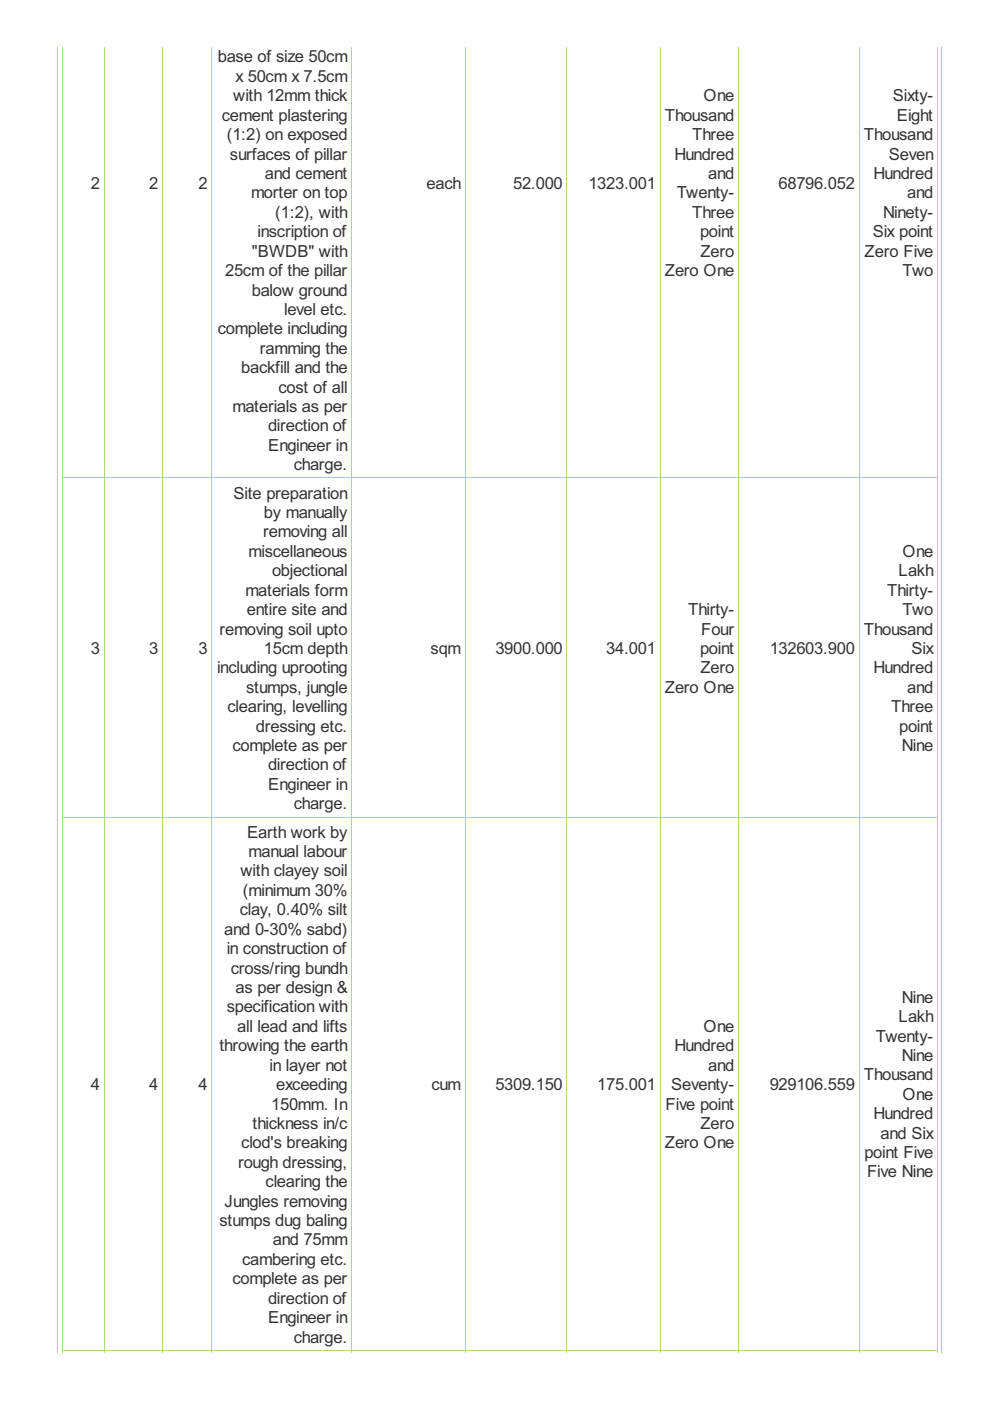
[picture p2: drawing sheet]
<svg xmlns="http://www.w3.org/2000/svg" width="210mm" height="297mm" viewBox="0 0 210 297" stroke-linecap="round" stroke-linejoin="round" font-family="sans-serif">
<defs><g id="words">
<g font-size="3.9" fill="#333">
<text x="46.2" y="13.3">base of size 50cm</text>
<text x="50" y="17.4">x 50cm x 7.5cm</text>
<text x="49.4" y="21.5">with 12mm thick</text>
<text x="149.2" y="21.5">One</text>
<text x="189.3" y="21.5">Sixty-</text>
<text x="47" y="25.6">cement plastering</text>
<text x="48.1" y="29.7">(1:2) on exposed</text>
<text x="140.9" y="25.6">Thousand</text>
<text x="146.8" y="29.7">Three</text>
<text x="183.1" y="29.7">Thousand</text>
<text x="190.2" y="25.6">Eight</text>
<text x="48.8" y="33.8">surfaces of pillar</text>
<text x="143" y="33.8">Hundred</text>
<text x="188.5" y="33.8">Seven</text>
<text x="19.3" y="40">2</text>
<text x="31.6" y="40">2</text>
<text x="42.1" y="40">2</text>
<text x="56.1" y="38">and cement</text>
<text x="90.4" y="40">each</text>
<text x="108.8" y="40">52.000</text>
<text x="124.8" y="40">1323.001</text>
<text x="150.1" y="38">and</text>
<text x="165.1" y="40">68796.052</text>
<text x="185.2" y="38">Hundred</text>
<text x="53.2" y="42.1">morter on top</text>
<text x="58.4" y="46.2">(1:2), with</text>
<text x="143.5" y="42.1">Twenty-</text>
<text x="146.8" y="46.2">Three</text>
<text x="187.3" y="46.2">Ninety-</text>
<text x="192.4" y="42.1">and</text>
<text x="54.6" y="50.3">inscription of</text>
<text x="148.4" y="50.3">point</text>
<text x="185" y="50.3">Six point</text>
<text x="47.7" y="58.5">25cm of the pillar</text>
<text x="53.4" y="54.4">&quot;BWDB&quot; with</text>
<text x="140.9" y="58.5">Zero One</text>
<text x="148.5" y="54.4">Zero</text>
<text x="183.3" y="54.4">Zero Five</text>
<text x="191.4" y="58.5">Two</text>
<text x="53.4" y="62.7">balow ground</text>
<text x="46.2" y="70.9">complete including</text>
<text x="60.3" y="66.8">level etc.</text>
<text x="55.1" y="75">ramming the</text>
<text x="51.2" y="79.1">backfill and the</text>
<text x="59.1" y="83.2">cost of all</text>
<text x="49.3" y="87.4">materials as per</text>
<text x="56.8" y="91.5">direction of</text>
<text x="56.9" y="95.6">Engineer in</text>
<text x="62.3" y="99.7">charge.</text>
<text x="49.5" y="105.7">Site preparation</text>
<text x="55.8" y="114">removing all</text>
<text x="56" y="109.8">by manually</text>
<text x="52.7" y="118.1">miscellaneous</text>
<text x="191.4" y="118.1">One</text>
<text x="57.7" y="122.2">objectional</text>
<text x="190.5" y="122.2">Lakh</text>
<text x="52" y="126.3">materials form</text>
<text x="52.4" y="130.4">entire site and</text>
<text x="145.9" y="130.4">Thirty-</text>
<text x="188.1" y="126.3">Thirty-</text>
<text x="191.4" y="130.4">Two</text>
<text x="46.5" y="134.5">removing soil upto</text>
<text x="148.7" y="134.5">Four</text>
<text x="183.1" y="134.5">Thousand</text>
<text x="19.3" y="138.7">3</text>
<text x="31.6" y="138.7">3</text>
<text x="42.1" y="138.7">3</text>
<text x="46" y="142.8">including uprooting</text>
<text x="56" y="138.7">15cm depth</text>
<text x="91.3" y="138.7">sqm</text>
<text x="105" y="138.7">3900.000</text>
<text x="128.5" y="138.7">34.001</text>
<text x="148.4" y="138.7">point</text>
<text x="148.5" y="142.8">Zero</text>
<text x="163.2" y="138.7">132603.900</text>
<text x="185.2" y="142.8">Hundred</text>
<text x="193.3" y="138.7">Six</text>
<text x="52.2" y="146.9">stumps, jungle</text>
<text x="140.9" y="146.9">Zero One</text>
<text x="192.4" y="146.9">and</text>
<text x="48.2" y="151">clearing, levelling</text>
<text x="54.3" y="155.1">dressing etc.</text>
<text x="189" y="151">Three</text>
<text x="190.6" y="155.1">point</text>
<text x="49.3" y="159.2">complete as per</text>
<text x="191.2" y="159.2">Nine</text>
<text x="56.8" y="163.4">direction of</text>
<text x="56.9" y="167.5">Engineer in</text>
<text x="62.3" y="171.6">charge.</text>
<text x="52.4" y="177.6">Earth work by</text>
<text x="51" y="185.8">with clayey soil</text>
<text x="52.7" y="181.7">manual labour</text>
<text x="51.5" y="190">(minimum 30%</text>
<text x="50.8" y="194.1">clay, 0.40% silt</text>
<text x="47.6" y="198.2">and 0-30% sabd)</text>
<text x="48.1" y="202.3">in construction of</text>
<text x="48.9" y="206.4">cross/ring bundh</text>
<text x="48.1" y="214.7">specification with</text>
<text x="50" y="210.5">as per design &amp;</text>
<text x="191.2" y="212.6">Nine</text>
<text x="50.3" y="218.8">all lead and lifts</text>
<text x="149.2" y="218.8">One</text>
<text x="185.7" y="220.8">Twenty-</text>
<text x="190.5" y="216.7">Lakh</text>
<text x="46.5" y="222.9">throwing the earth</text>
<text x="57.2" y="227">in layer not</text>
<text x="143" y="222.9">Hundred</text>
<text x="150.1" y="227">and</text>
<text x="191.2" y="224.9">Nine</text>
<text x="19.3" y="231.1">4</text>
<text x="31.6" y="231.1">4</text>
<text x="42.1" y="231.1">4</text>
<text x="58.5" y="231.1">exceeding</text>
<text x="91.5" y="231.1">cum</text>
<text x="105" y="231.1">5309.150</text>
<text x="126.6" y="231.1">175.001</text>
<text x="142.3" y="231.1">Seventy-</text>
<text x="163.2" y="231.1">929106.559</text>
<text x="183.1" y="229.1">Thousand</text>
<text x="191.4" y="233.2">One</text>
<text x="53.6" y="239.4">thickness in/c</text>
<text x="57.5" y="235.2">150mm. In</text>
<text x="141.1" y="235.2">Five point</text>
<text x="148.5" y="239.4">Zero</text>
<text x="185.2" y="237.3">Hundred</text>
<text x="51.2" y="243.5">clod's breaking</text>
<text x="140.9" y="243.5">Zero One</text>
<text x="183.3" y="245.5">point Five</text>
<text x="186.7" y="241.4">and Six</text>
<text x="50.5" y="247.6">rough dressing,</text>
<text x="56.3" y="251.7">clearing the</text>
<text x="183.8" y="249.7">Five Nine</text>
<text x="47.6" y="255.8">Jungles removing</text>
<text x="46.5" y="259.9">stumps dug baling</text>
<text x="51.3" y="268.2">cambering etc.</text>
<text x="57.9" y="264.1">and 75mm</text>
<text x="49.3" y="272.3">complete as per</text>
<text x="56.8" y="276.4">direction of</text>
<text x="56.9" y="280.5">Engineer in</text>
<text x="62.3" y="284.6">charge.</text>
</g>
</g></defs>
<g fill="none" stroke="#a8da7f" stroke-width=".21">
<path d="M13.2 9.9v276.5M22.1 9.9v276.5M34.4 9.9v276.5M44.9 9.9v276.5M74.6 9.9v276.5M98.6 9.9v276.5M120.2 9.9v276.5M139.9 9.9v276.5M156.6 9.9v276.5M182.1 9.9v276.5M198.8 9.9v276.5M13.1 101.3h185.8"/>
<path d="M13.1 173.2h185.8M13.1 286.3h185.8"/>
</g>
<g fill="#a8da7f">
<path d="M13.1 286.2h.2v.6h-.2z"/>
<path d="M22 286.2h.2v.6h-.2z"/>
</g>
<path d="M22 286.3h12.5" fill="none" stroke="#a8da7f" stroke-width=".21"/>
<g fill="#a8da7f">
<path d="M22 286.2h.2v.6h-.2z"/>
<path d="M34.4 286.2h.1v.6h-.1z"/>
</g>
<path d="M34.4 286.3h10.6" fill="none" stroke="#a8da7f" stroke-width=".21"/>
<g fill="#a8da7f">
<path d="M34.4 286.2h.1v.6h-.1z"/>
<path d="M44.8 286.2h.2v.6h-.2z"/>
</g>
<path d="M44.8 286.3h29.9" fill="none" stroke="#a8da7f" stroke-width=".21"/>
<g fill="#a8da7f">
<path d="M44.8 286.2h.2v.6h-.2z"/>
<path d="M74.5 286.2h.2v.6h-.2z"/>
</g>
<path d="M74.5 286.3h24.2" fill="none" stroke="#a8da7f" stroke-width=".21"/>
<g fill="#a8da7f">
<path d="M74.5 286.2h.2v.6h-.2z"/>
<path d="M98.5 286.2h.2v.6h-.2z"/>
</g>
<path d="M98.5 286.3h21.8" fill="none" stroke="#a8da7f" stroke-width=".21"/>
<g fill="#a8da7f">
<path d="M98.5 286.2h.2v.6h-.2z"/>
<path d="M120.1 286.2h.2v.6h-.2z"/>
</g>
<path d="M120.1 286.3h19.9" fill="none" stroke="#a8da7f" stroke-width=".21"/>
<g fill="#a8da7f">
<path d="M120.1 286.2h.2v.6h-.2z"/>
<path d="M139.9 286.2h.1v.6h-.1z"/>
</g>
<path d="M139.9 286.3h16.8" fill="none" stroke="#a8da7f" stroke-width=".21"/>
<g fill="#a8da7f">
<path d="M139.9 286.2h.1v.6h-.1z"/>
<path d="M156.5 286.2h.2v.6h-.2z"/>
</g>
<path d="M156.5 286.3h25.7" fill="none" stroke="#a8da7f" stroke-width=".21"/>
<g fill="#a8da7f">
<path d="M156.5 286.2h.2v.6h-.2z"/>
<path d="M182.1 286.2h.1v.6h-.1z"/>
</g>
<path d="M182.1 286.3h16.8" fill="none" stroke="#a8da7f" stroke-width=".21"/>
<g fill="#a8da7f">
<path d="M182.1 286.2h.1v.6h-.1z"/>
<path d="M198.7 286.2h.2v.6h-.2z"/>
</g>
<path d="M12.1 9.9v276.9M199.6 9.9v276.9" fill="none" stroke="#a8da7f" stroke-width=".21"/>
<use href="#words"/>
</svg>
